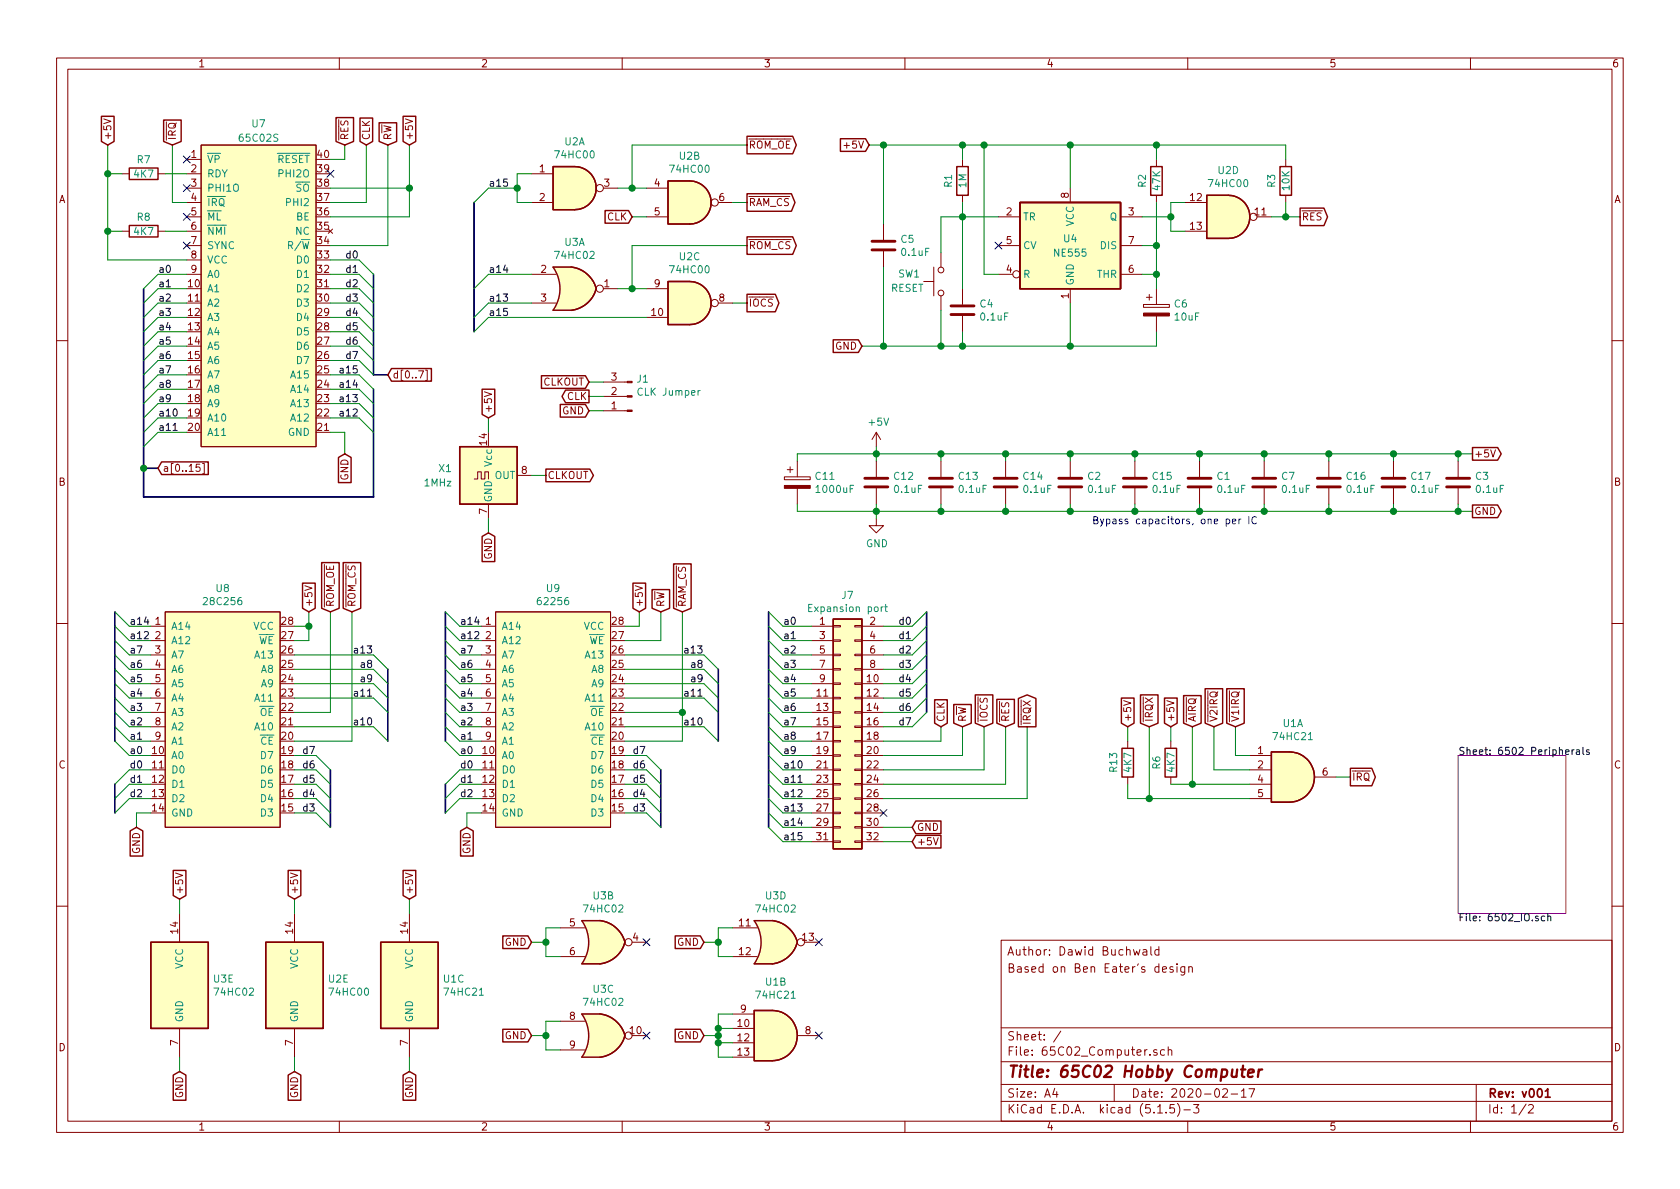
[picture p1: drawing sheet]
<svg xmlns="http://www.w3.org/2000/svg" width="297mm" height="210mm" viewBox="0 0 297 210" stroke-linecap="round" stroke-linejoin="round" font-family="sans-serif">
<defs><g id="words">
<text font-size="2.8" fill="#840000" x="178" y="190.5">Title: 65C02 Hobby Computer</text>
<g font-size="2.1" fill="#840000">
<text x="178" y="172">Based on Ben Eater's design</text>
<text x="178" y="169">Author: Dawid Buchwald</text>
<text x="178" y="184">Sheet: /</text>
<text x="178" y="186.7">File: 65C02_Computer.sch</text>
<text x="178" y="196.9">KiCad E.D.A. kicad (5.1.5)-3</text>
<text x="178" y="194.1">Size: A4</text>
<text x="200" y="194.1">Date: 2020-02-17</text>
<text x="263" y="194.1">Rev: v001</text>
<text x="263" y="196.9">Id: 1/2</text>
</g>
<g font-size="1.8" fill="#840000">
<text x="35" y="11.9">1</text>
<text x="85" y="11.9">2</text>
<text x="135" y="11.9">3</text>
<text x="185" y="11.9">4</text>
<text x="235" y="11.9">5</text>
<text x="285" y="11.9">6</text>
<text x="19.7" y="24.9" transform="rotate(-90 19.7 24.9)">+5V</text>
<text x="31.1" y="24.9" transform="rotate(-90 31.1 24.9)">IRQ</text>
<text x="33.8" y="27.9">1</text>
<text x="56.2" y="27.9">40</text>
<text x="61.6" y="24.9" transform="rotate(-90 61.6 24.9)">RES</text>
<text x="65.4" y="24.9" transform="rotate(-90 65.4 24.9)">CLK</text>
<text x="69.2" y="24.9" transform="rotate(-90 69.2 24.9)">RW</text>
<text x="73" y="24.9" transform="rotate(-90 73 24.9)">+5V</text>
<text x="132.3" y="26.3">ROM_OE</text>
<text x="149.7" y="26.3">+5V</text>
<text x="10.4" y="35.9">A</text>
<text x="33.8" y="30.5">2</text>
<text x="33.8" y="33">3</text>
<text x="33.8" y="35.6">4</text>
<text x="56.2" y="35.6">37</text>
<text x="56.2" y="33">38</text>
<text x="56.2" y="30.5">39</text>
<text x="95.4" y="30.5">1</text>
<text x="95.4" y="35.6">2</text>
<text x="106.8" y="33">3</text>
<text x="115.7" y="33">4</text>
<text x="127.2" y="35.6">6</text>
<text x="189" y="35" transform="rotate(-90 189 35)">8</text>
<text x="210.5" y="35.6">12</text>
<text x="285.4" y="35.9">A</text>
<text x="33.8" y="38.1">5</text>
<text x="33.8" y="40.6">6</text>
<text x="56.2" y="40.6">35</text>
<text x="56.2" y="38.1">36</text>
<text x="107.3" y="39">CLK</text>
<text x="115.7" y="38.1">5</text>
<text x="132.3" y="36.4">RAM_CS</text>
<text x="178" y="38.1">2</text>
<text x="199.5" y="38.1">3</text>
<text x="210.5" y="40.6">13</text>
<text x="221.9" y="38.1">11</text>
<text x="230.1" y="39">RES</text>
<text x="33.8" y="43.2">7</text>
<text x="33.8" y="45.7">8</text>
<text x="56.2" y="45.7">33</text>
<text x="56.2" y="43.2">34</text>
<text x="132.3" y="44.1">ROM_CS</text>
<text x="178" y="43.2">5</text>
<text x="199.5" y="43.2">7</text>
<text x="33.3" y="50.8">10</text>
<text x="33.3" y="53.3">11</text>
<text x="33.8" y="48.3">9</text>
<text x="56.2" y="53.3">30</text>
<text x="56.2" y="50.8">31</text>
<text x="56.2" y="48.3">32</text>
<text x="95.7" y="48.3">2</text>
<text x="95.7" y="53.3">3</text>
<text x="106.8" y="50.8">1</text>
<text x="115.7" y="50.8">9</text>
<text x="127.2" y="53.3">8</text>
<text x="178" y="48.3">4</text>
<text x="189" y="52.8" transform="rotate(-90 189 52.8)">1</text>
<text x="199.5" y="48.3">6</text>
<text x="33.3" y="55.9">12</text>
<text x="33.3" y="58.4">13</text>
<text x="56.2" y="58.4">28</text>
<text x="56.2" y="55.9">29</text>
<text x="115.2" y="55.9">10</text>
<text x="132.3" y="54.2">IOCS</text>
<text x="33.3" y="61">14</text>
<text x="33.3" y="63.5">15</text>
<text x="56.2" y="63.5">26</text>
<text x="56.2" y="61">27</text>
<text x="147.7" y="61.8">GND</text>
<text x="33.3" y="66">16</text>
<text x="33.3" y="68.6">17</text>
<text x="33.3" y="71.1">18</text>
<text x="56.2" y="71.1">23</text>
<text x="56.2" y="68.6">24</text>
<text x="56.2" y="66">25</text>
<text x="69.4" y="66.9">d[0..7]</text>
<text x="96" y="68.2">CLKOUT</text>
<text x="100.3" y="70.7">CLK</text>
<text x="108.1" y="69.8">2</text>
<text x="108.1" y="67.3">3</text>
<text x="33.3" y="73.7">19</text>
<text x="33.3" y="76.2">20</text>
<text x="56.2" y="76.2">21</text>
<text x="56.2" y="73.7">22</text>
<text x="87" y="73.1" transform="rotate(-90 87 73.1)">+5V</text>
<text x="99.4" y="73.3">GND</text>
<text x="108.1" y="72.4">1</text>
<text x="28.7" y="83.4">a[0..15]</text>
<text x="86.1" y="78.7" transform="rotate(-90 86.1 78.7)">14</text>
<text x="92.2" y="83.8">8</text>
<text x="260.6" y="80.9">+5V</text>
<text x="10.4" y="85.9">B</text>
<text x="61.6" y="85" transform="rotate(-90 61.6 85)">GND</text>
<text x="96.8" y="84.7">CLKOUT</text>
<text x="285.4" y="85.9">B</text>
<text x="86.1" y="90.9" transform="rotate(-90 86.1 90.9)">7</text>
<text x="260.6" y="91.1">GND</text>
<text x="87" y="99" transform="rotate(-90 87 99)">GND</text>
<text x="55.2" y="107.4" transform="rotate(-90 55.2 107.4)">+5V</text>
<text x="59.1" y="107.4" transform="rotate(-90 59.1 107.4)">ROM_OE</text>
<text x="62.9" y="107.4" transform="rotate(-90 62.9 107.4)">ROM_CS</text>
<text x="113.7" y="107.4" transform="rotate(-90 113.7 107.4)">+5V</text>
<text x="117.5" y="107.4" transform="rotate(-90 117.5 107.4)">RW</text>
<text x="121.3" y="107.4" transform="rotate(-90 121.3 107.4)">RAM_CS</text>
<text x="27.5" y="110.5">1</text>
<text x="27.5" y="113">2</text>
<text x="49.8" y="113">27</text>
<text x="49.8" y="110.5">28</text>
<text x="85.9" y="110.5">1</text>
<text x="85.9" y="113">2</text>
<text x="108.3" y="113">27</text>
<text x="108.3" y="110.5">28</text>
<text x="144.9" y="110.5">1</text>
<text x="144.9" y="113">3</text>
<text x="153.8" y="110.5">2</text>
<text x="153.8" y="113">4</text>
<text x="27.5" y="115.6">3</text>
<text x="27.5" y="118.1">4</text>
<text x="49.8" y="118.1">25</text>
<text x="49.8" y="115.6">26</text>
<text x="85.9" y="115.6">3</text>
<text x="85.9" y="118.1">4</text>
<text x="108.3" y="118.1">25</text>
<text x="108.3" y="115.6">26</text>
<text x="144.9" y="115.6">5</text>
<text x="144.9" y="118.1">7</text>
<text x="153.8" y="115.6">6</text>
<text x="153.8" y="118.1">8</text>
<text x="27.5" y="120.6">5</text>
<text x="27.5" y="123.2">6</text>
<text x="27.5" y="125.7">7</text>
<text x="49.8" y="125.7">22</text>
<text x="49.8" y="123.2">23</text>
<text x="49.8" y="120.6">24</text>
<text x="85.9" y="120.6">5</text>
<text x="85.9" y="123.2">6</text>
<text x="85.9" y="125.7">7</text>
<text x="108.3" y="125.7">22</text>
<text x="108.3" y="123.2">23</text>
<text x="108.3" y="120.6">24</text>
<text x="144.4" y="123.2">11</text>
<text x="144.4" y="125.7">13</text>
<text x="144.9" y="120.6">9</text>
<text x="153.3" y="120.6">10</text>
<text x="153.3" y="123.2">12</text>
<text x="153.3" y="125.7">14</text>
<text x="27.5" y="128.3">8</text>
<text x="27.5" y="130.8">9</text>
<text x="49.8" y="130.8">20</text>
<text x="49.8" y="128.3">21</text>
<text x="85.9" y="128.3">8</text>
<text x="85.9" y="130.8">9</text>
<text x="108.3" y="130.8">20</text>
<text x="108.3" y="128.3">21</text>
<text x="144.4" y="128.3">15</text>
<text x="144.4" y="130.8">17</text>
<text x="153.3" y="128.3">16</text>
<text x="153.3" y="130.8">18</text>
<text x="167" y="127.7" transform="rotate(-90 167 127.7)">CLK</text>
<text x="170.8" y="127.7" transform="rotate(-90 170.8 127.7)">RW</text>
<text x="174.6" y="127.7" transform="rotate(-90 174.6 127.7)">IOCS</text>
<text x="178.4" y="127.7" transform="rotate(-90 178.4 127.7)">RES</text>
<text x="182.2" y="128.3" transform="rotate(-90 182.2 128.3)">IRQX</text>
<text x="200" y="127.7" transform="rotate(-90 200 127.7)">+5V</text>
<text x="203.8" y="127.7" transform="rotate(-90 203.8 127.7)">IRQX</text>
<text x="207.6" y="127.7" transform="rotate(-90 207.6 127.7)">+5V</text>
<text x="211.5" y="127.7" transform="rotate(-90 211.5 127.7)">AIRQ</text>
<text x="215.3" y="127.7" transform="rotate(-90 215.3 127.7)">V2IRQ</text>
<text x="219.1" y="127.7" transform="rotate(-90 219.1 127.7)">V1IRQ</text>
<text x="10.4" y="135.9">C</text>
<text x="27" y="133.3">10</text>
<text x="27" y="135.9">11</text>
<text x="49.8" y="135.9">18</text>
<text x="49.8" y="133.3">19</text>
<text x="85.4" y="133.3">10</text>
<text x="85.4" y="135.9">11</text>
<text x="108.3" y="135.9">18</text>
<text x="108.3" y="133.3">19</text>
<text x="144.4" y="133.3">19</text>
<text x="144.4" y="135.9">21</text>
<text x="153.3" y="133.3">20</text>
<text x="153.3" y="135.9">22</text>
<text x="222.4" y="133.3">1</text>
<text x="222.4" y="135.9">2</text>
<text x="233.8" y="137.2">6</text>
<text x="285.4" y="135.9">C</text>
<text x="27" y="138.4">12</text>
<text x="27" y="141">13</text>
<text x="27" y="143.5">14</text>
<text x="49.8" y="143.5">15</text>
<text x="49.8" y="141">16</text>
<text x="49.8" y="138.4">17</text>
<text x="85.4" y="138.4">12</text>
<text x="85.4" y="141">13</text>
<text x="85.4" y="143.5">14</text>
<text x="108.3" y="143.5">15</text>
<text x="108.3" y="141">16</text>
<text x="108.3" y="138.4">17</text>
<text x="144.4" y="138.4">23</text>
<text x="144.4" y="141">25</text>
<text x="144.4" y="143.5">27</text>
<text x="153.3" y="138.4">24</text>
<text x="153.3" y="141">26</text>
<text x="153.3" y="143.5">28</text>
<text x="222.4" y="138.4">4</text>
<text x="222.4" y="141">5</text>
<text x="239" y="138">IRQ</text>
<text x="144.4" y="146">29</text>
<text x="144.4" y="148.6">31</text>
<text x="153.3" y="146">30</text>
<text x="153.3" y="148.6">32</text>
<text x="162.1" y="146.9">GND</text>
<text x="162.1" y="149.5">+5V</text>
<text x="24.8" y="151" transform="rotate(-90 24.8 151)">GND</text>
<text x="83.2" y="151" transform="rotate(-90 83.2 151)">GND</text>
<text x="32.4" y="158.2" transform="rotate(-90 32.4 158.2)">+5V</text>
<text x="52.7" y="158.2" transform="rotate(-90 52.7 158.2)">+5V</text>
<text x="73" y="158.2" transform="rotate(-90 73 158.2)">+5V</text>
<text x="31.5" y="165" transform="rotate(-90 31.5 165)">14</text>
<text x="51.8" y="165" transform="rotate(-90 51.8 165)">14</text>
<text x="72.1" y="165" transform="rotate(-90 72.1 165)">14</text>
<text x="89.3" y="167.3">GND</text>
<text x="100.7" y="163.8">5</text>
<text x="111.9" y="166.4">4</text>
<text x="119.7" y="167.3">GND</text>
<text x="130.7" y="163.8">11</text>
<text x="141.9" y="166.4">13</text>
<text x="100.7" y="168.9">6</text>
<text x="130.7" y="168.9">12</text>
<text x="131" y="179.1">9</text>
<text x="10.4" y="185.9">D</text>
<text x="31.5" y="184.9" transform="rotate(-90 31.5 184.9)">7</text>
<text x="51.8" y="184.9" transform="rotate(-90 51.8 184.9)">7</text>
<text x="72.1" y="184.9" transform="rotate(-90 72.1 184.9)">7</text>
<text x="89.3" y="183.8">GND</text>
<text x="100.7" y="180.3">8</text>
<text x="100.7" y="185.4">9</text>
<text x="111.4" y="182.9">10</text>
<text x="119.7" y="183.8">GND</text>
<text x="130.5" y="181.6">10</text>
<text x="130.5" y="184.1">12</text>
<text x="142.4" y="182.9">8</text>
<text x="285.4" y="185.9">D</text>
<text x="130.5" y="186.7">13</text>
<text x="32.4" y="194.2" transform="rotate(-90 32.4 194.2)">GND</text>
<text x="52.7" y="194.2" transform="rotate(-90 52.7 194.2)">GND</text>
<text x="73" y="194.2" transform="rotate(-90 73 194.2)">GND</text>
<text x="35" y="199.9">1</text>
<text x="85" y="199.9">2</text>
<text x="135" y="199.9">3</text>
<text x="185" y="199.9">4</text>
<text x="235" y="199.9">5</text>
<text x="285" y="199.9">6</text>
</g>
<g font-size="1.8" fill="#008484">
<text x="44.6" y="22.5">U7</text>
<text x="24.3" y="28.9">R7</text>
<text x="36.6" y="28.8">VP</text>
<text x="42.5" y="25.1">65C02S</text>
<text x="49" y="28.8">RESET</text>
<text x="98.4" y="28">74HC00</text>
<text x="99.8" y="25.7">U2A</text>
<text x="120.2" y="28.2">U2B</text>
<text x="23.8" y="31.4">4K7</text>
<text x="36.6" y="31.4">RDY</text>
<text x="36.6" y="33.9">PHI1O</text>
<text x="49.6" y="31.4">PHI2O</text>
<text x="52.3" y="33.9">SO</text>
<text x="118.7" y="30.6">74HC00</text>
<text x="168.3" y="33.1" transform="rotate(-90 168.3 33.1)">R1</text>
<text x="170.9" y="33.2" transform="rotate(-90 170.9 33.2)">1M</text>
<text x="202.6" y="33.1" transform="rotate(-90 202.6 33.1)">R2</text>
<text x="205.2" y="33.6" transform="rotate(-90 205.2 33.6)">47K</text>
<text x="213.9" y="33.1">74HC00</text>
<text x="215.4" y="30.8">U2D</text>
<text x="225.5" y="33.1" transform="rotate(-90 225.5 33.1)">R3</text>
<text x="228" y="33.6" transform="rotate(-90 228 33.6)">10K</text>
<text x="23.8" y="41.6">4K7</text>
<text x="24.3" y="39">R8</text>
<text x="36.6" y="36.4">IRQ</text>
<text x="36.6" y="39">ML</text>
<text x="36.6" y="41.5">NMI</text>
<text x="50.9" y="36.4">PHI2</text>
<text x="52.3" y="41.5">NC</text>
<text x="52.4" y="39">BE</text>
<text x="180.8" y="39">TR</text>
<text x="189.9" y="40.1" transform="rotate(-90 189.9 40.1)">VCC</text>
<text x="196.2" y="39">Q</text>
<text x="36.6" y="44.1">SYNC</text>
<text x="36.6" y="46.6">VCC</text>
<text x="51.4" y="44.1">R/W</text>
<text x="52.6" y="46.6">D0</text>
<text x="98.4" y="45.8">74HC02</text>
<text x="99.8" y="43.5">U3A</text>
<text x="120.2" y="46">U2C</text>
<text x="159.3" y="42.9">C5</text>
<text x="159.5" y="45.3">0.1uF</text>
<text x="180.8" y="44.1">CV</text>
<text x="186.5" y="45.4">NE555</text>
<text x="188.1" y="42.8">U4</text>
<text x="194.7" y="44.1">DIS</text>
<text x="36.6" y="51.7">A1</text>
<text x="36.6" y="49.1">A0</text>
<text x="52.6" y="51.7">D2</text>
<text x="52.6" y="49.1">D1</text>
<text x="118.7" y="48.3">74HC00</text>
<text x="157.5" y="51.6">RESET</text>
<text x="158.9" y="49.1">SW1</text>
<text x="180.8" y="49.1">R</text>
<text x="189.9" y="50.5" transform="rotate(-90 189.9 50.5)">GND</text>
<text x="194" y="49.1">THR</text>
<text x="36.6" y="54.2">A2</text>
<text x="36.6" y="56.8">A3</text>
<text x="36.6" y="59.3">A4</text>
<text x="52.6" y="59.3">D5</text>
<text x="52.6" y="56.8">D4</text>
<text x="52.6" y="54.2">D3</text>
<text x="173.3" y="54.4">C4</text>
<text x="173.5" y="56.7">0.1uF</text>
<text x="207.7" y="54.4">C6</text>
<text x="207.8" y="56.7">10uF</text>
<text x="36.6" y="61.8">A5</text>
<text x="36.6" y="64.4">A6</text>
<text x="52.6" y="64.4">D7</text>
<text x="52.6" y="61.8">D6</text>
<text x="36.6" y="66.9">A7</text>
<text x="36.6" y="69.5">A8</text>
<text x="51.6" y="69.5">A14</text>
<text x="51.6" y="66.9">A15</text>
<text x="112.7" y="67.7">J1</text>
<text x="113" y="70">CLK Jumper</text>
<text x="36.6" y="72">A9</text>
<text x="36.6" y="74.5">A10</text>
<text x="36.6" y="77.1">A11</text>
<text x="50.9" y="77.1">GND</text>
<text x="51.6" y="74.5">A12</text>
<text x="51.6" y="72">A13</text>
<text x="153.7" y="75.3">+5V</text>
<text x="77.6" y="83.5">X1</text>
<text x="87" y="82.4" transform="rotate(-90 87 82.4)">Vcc</text>
<text x="75.1" y="86">1MHz</text>
<text x="87" y="88.9" transform="rotate(-90 87 88.9)">GND</text>
<text x="87.5" y="84.7">OUT</text>
<text x="144.2" y="84.9">C11</text>
<text x="144.5" y="87.2">1000uF</text>
<text x="158.1" y="84.9">C12</text>
<text x="158.2" y="87.2">0.1uF</text>
<text x="169.6" y="84.9">C13</text>
<text x="169.7" y="87.2">0.1uF</text>
<text x="181" y="84.9">C14</text>
<text x="181.1" y="87.2">0.1uF</text>
<text x="192.4" y="84.9">C2</text>
<text x="192.5" y="87.2">0.1uF</text>
<text x="203.9" y="84.9">C15</text>
<text x="204" y="87.2">0.1uF</text>
<text x="215.2" y="84.9">C1</text>
<text x="215.4" y="87.2">0.1uF</text>
<text x="226.6" y="84.9">C7</text>
<text x="226.8" y="87.2">0.1uF</text>
<text x="238.2" y="84.9">C16</text>
<text x="238.3" y="87.2">0.1uF</text>
<text x="249.6" y="84.9">C17</text>
<text x="249.7" y="87.2">0.1uF</text>
<text x="260.9" y="84.9">C3</text>
<text x="261.1" y="87.2">0.1uF</text>
<text x="153.1" y="96.8">GND</text>
<text x="36.3" y="107">28C256</text>
<text x="38.3" y="104.7">U8</text>
<text x="95.3" y="107">62256</text>
<text x="96.7" y="104.7">U9</text>
<text x="148.9" y="105.9">J7</text>
<text x="30.2" y="111.4">A14</text>
<text x="30.2" y="113.9">A12</text>
<text x="44.8" y="111.4">VCC</text>
<text x="45.7" y="113.9">WE</text>
<text x="88.6" y="111.4">A14</text>
<text x="88.6" y="113.9">A12</text>
<text x="103.2" y="111.4">VCC</text>
<text x="104.1" y="113.9">WE</text>
<text x="143.4" y="108.2">Expansion port</text>
<text x="30.2" y="116.5">A7</text>
<text x="30.2" y="119">A6</text>
<text x="45.3" y="116.5">A13</text>
<text x="46.3" y="119">A8</text>
<text x="88.6" y="116.5">A7</text>
<text x="88.6" y="119">A6</text>
<text x="103.7" y="116.5">A13</text>
<text x="104.7" y="119">A8</text>
<text x="30.2" y="121.5">A5</text>
<text x="30.2" y="124.1">A4</text>
<text x="45.3" y="124.1">A11</text>
<text x="46.3" y="121.5">A9</text>
<text x="88.6" y="121.5">A5</text>
<text x="88.6" y="124.1">A4</text>
<text x="103.7" y="124.1">A11</text>
<text x="104.7" y="121.5">A9</text>
<text x="30.2" y="126.6">A3</text>
<text x="30.2" y="129.2">A2</text>
<text x="30.2" y="131.7">A1</text>
<text x="45.3" y="129.2">A10</text>
<text x="45.9" y="126.6">OE</text>
<text x="46.1" y="131.7">CE</text>
<text x="88.6" y="126.6">A3</text>
<text x="88.6" y="129.2">A2</text>
<text x="88.6" y="131.7">A1</text>
<text x="103.7" y="129.2">A10</text>
<text x="104.4" y="126.6">OE</text>
<text x="104.5" y="131.7">CE</text>
<text x="225.4" y="130.9">74HC21</text>
<text x="226.8" y="128.6">U1A</text>
<text x="30.2" y="134.2">A0</text>
<text x="30.2" y="136.8">D0</text>
<text x="46.3" y="136.8">D6</text>
<text x="46.3" y="134.2">D7</text>
<text x="88.6" y="134.2">A0</text>
<text x="88.6" y="136.8">D0</text>
<text x="104.7" y="136.8">D6</text>
<text x="104.7" y="134.2">D7</text>
<text x="197.5" y="136.5" transform="rotate(-90 197.5 136.5)">R13</text>
<text x="200.1" y="136.5" transform="rotate(-90 200.1 136.5)">4K7</text>
<text x="205.2" y="136" transform="rotate(-90 205.2 136)">R6</text>
<text x="207.7" y="136.5" transform="rotate(-90 207.7 136.5)">4K7</text>
<text x="30.2" y="139.3">D1</text>
<text x="30.2" y="141.9">D2</text>
<text x="46.3" y="141.9">D4</text>
<text x="46.3" y="139.3">D5</text>
<text x="88.6" y="139.3">D1</text>
<text x="88.6" y="141.9">D2</text>
<text x="104.7" y="141.9">D4</text>
<text x="104.7" y="139.3">D5</text>
<text x="30.2" y="144.4">GND</text>
<text x="46.3" y="144.4">D3</text>
<text x="88.6" y="144.4">GND</text>
<text x="104.7" y="144.4">D3</text>
<text x="103.5" y="161.4">74HC02</text>
<text x="104.9" y="159">U3B</text>
<text x="133.9" y="161.4">74HC02</text>
<text x="135.4" y="159">U3D</text>
<text x="32.4" y="171.4" transform="rotate(-90 32.4 171.4)">VCC</text>
<text x="37.8" y="173.8">U3E</text>
<text x="52.7" y="171.4" transform="rotate(-90 52.7 171.4)">VCC</text>
<text x="58.1" y="173.8">U2E</text>
<text x="73" y="171.4" transform="rotate(-90 73 171.4)">VCC</text>
<text x="78.5" y="173.8">U1C</text>
<text x="38.2" y="176.1">74HC02</text>
<text x="58.5" y="176.1">74HC00</text>
<text x="78.8" y="176.1">74HC21</text>
<text x="103.5" y="177.9">74HC02</text>
<text x="104.9" y="175.6">U3C</text>
<text x="133.9" y="176.6">74HC21</text>
<text x="135.4" y="174.3">U1B</text>
<text x="32.4" y="180.8" transform="rotate(-90 32.4 180.8)">GND</text>
<text x="52.7" y="180.8" transform="rotate(-90 52.7 180.8)">GND</text>
<text x="73" y="180.8" transform="rotate(-90 73 180.8)">GND</text>
</g>
<g font-size="1.8">
<text x="86.4" y="33">a15</text>
<text x="61.4" y="45.7">d0</text>
<text x="27.9" y="53.3">a2</text>
<text x="27.9" y="50.8">a1</text>
<text x="27.9" y="48.3">a0</text>
<text x="61.4" y="48.3">d1</text>
<text x="61.4" y="50.8">d2</text>
<text x="61.4" y="53.3">d3</text>
<text x="86.4" y="53.3">a13</text>
<text x="86.4" y="48.3">a14</text>
<text x="27.9" y="58.4">a4</text>
<text x="27.9" y="55.9">a3</text>
<text x="61.4" y="55.9">d4</text>
<text x="61.4" y="58.4">d5</text>
<text x="86.4" y="55.9">a15</text>
<text x="27.9" y="63.5">a6</text>
<text x="27.9" y="61">a5</text>
<text x="61.4" y="61">d6</text>
<text x="61.4" y="63.5">d7</text>
<text x="27.9" y="71.1">a9</text>
<text x="27.9" y="68.6">a8</text>
<text x="27.9" y="66">a7</text>
<text x="60.6" y="66">a15</text>
<text x="60.6" y="68.6">a14</text>
<text x="60.6" y="71.1">a13</text>
<text x="27.9" y="76.2">a11</text>
<text x="27.9" y="73.7">a10</text>
<text x="60.6" y="73.7">a12</text>
<text x="22.9" y="113">a12</text>
<text x="22.9" y="110.5">a14</text>
<text x="81.3" y="110.5">a14</text>
<text x="81.3" y="113">a12</text>
<text x="138.4" y="110.5">a0</text>
<text x="138.4" y="113">a1</text>
<text x="159.2" y="110.5">d0</text>
<text x="159.2" y="113">d1</text>
<text x="22.9" y="115.6">a7</text>
<text x="22.9" y="118.1">a6</text>
<text x="63.1" y="115.6">a13</text>
<text x="64.1" y="118.1">a8</text>
<text x="81.3" y="115.6">a7</text>
<text x="81.3" y="118.1">a6</text>
<text x="121.5" y="115.6">a13</text>
<text x="122.5" y="118.1">a8</text>
<text x="138.4" y="115.6">a2</text>
<text x="138.4" y="118.1">a3</text>
<text x="159.2" y="118.1">d3</text>
<text x="159.2" y="115.6">d2</text>
<text x="22.9" y="120.6">a5</text>
<text x="22.9" y="123.2">a4</text>
<text x="22.9" y="125.7">a3</text>
<text x="63.1" y="123.2">a11</text>
<text x="64.1" y="120.6">a9</text>
<text x="81.3" y="120.6">a5</text>
<text x="81.3" y="123.2">a4</text>
<text x="81.3" y="125.7">a3</text>
<text x="121.5" y="123.2">a11</text>
<text x="122.5" y="120.6">a9</text>
<text x="138.4" y="120.6">a4</text>
<text x="138.4" y="123.2">a5</text>
<text x="138.4" y="125.7">a6</text>
<text x="159.2" y="125.7">d6</text>
<text x="159.2" y="123.2">d5</text>
<text x="159.2" y="120.6">d4</text>
<text x="22.9" y="128.3">a2</text>
<text x="22.9" y="130.8">a1</text>
<text x="63.1" y="128.3">a10</text>
<text x="81.3" y="128.3">a2</text>
<text x="81.3" y="130.8">a1</text>
<text x="121.5" y="128.3">a10</text>
<text x="138.4" y="128.3">a7</text>
<text x="138.4" y="130.8">a8</text>
<text x="159.2" y="128.3">d7</text>
<text x="22.9" y="135.9">d0</text>
<text x="22.9" y="133.3">a0</text>
<text x="53.8" y="135.9">d6</text>
<text x="53.8" y="133.3">d7</text>
<text x="81.3" y="133.3">a0</text>
<text x="81.3" y="135.9">d0</text>
<text x="112.2" y="133.3">d7</text>
<text x="112.2" y="135.9">d6</text>
<text x="138.4" y="133.3">a9</text>
<text x="138.4" y="135.9">a10</text>
<text x="257.8" y="133.5">Sheet: 6502 Peripherals</text>
<text x="22.9" y="141">d2</text>
<text x="22.9" y="138.4">d1</text>
<text x="53.8" y="143.5">d3</text>
<text x="53.8" y="141">d4</text>
<text x="53.8" y="138.4">d5</text>
<text x="81.3" y="138.4">d1</text>
<text x="81.3" y="141">d2</text>
<text x="112.2" y="143.5">d3</text>
<text x="112.2" y="141">d4</text>
<text x="112.2" y="138.4">d5</text>
<text x="138.4" y="143.5">a13</text>
<text x="138.4" y="141">a12</text>
<text x="138.4" y="138.4">a11</text>
<text x="138.4" y="148.6">a15</text>
<text x="138.4" y="146">a14</text>
<text x="257.8" y="162.9">File: 6502_IO.sch</text>
</g>
<text font-size="1.8" fill="#0000c2" x="193" y="92.7">Bypass capacitors, one per IC</text>
</g></defs>
<g fill="none" stroke="#840000" stroke-width=".18">
<path d="M10 10.3h277v189.9h-277zM12 12.2h273v186.1h-273zM60 10.3v1.9M110 10.3v1.9M160 10.3v1.9M210 10.3v1.9M260 10.3v1.9M18.3 21l1.3 .5-1.3 .4M21.6 30.7h1.3M27.9 30.7h1.3M33 30.7h2.6M33 28.2h2.6"/>
<path d="M33 33.3h2.6M33 35.8h2.6M33 38.3h2.6M35.6 25.6h20.3v53.4h-20.3zM71.7 21l1.2 .5-1.2 .4M94 30.7h3.8M94 35.8h3.8M106.7 33.3h2.5M114.3 33.3h3.8M114.3 38.3h3.8M127 35.8h2.5M156.2 39.6v2.8"/>
<path d="M170.2 28.2v1.3M170.2 34.5v1.3M176.5 38.3h3.8M189.2 33.3v2.5M198.1 38.3h3.8M204.5 28.2v1.3M204.5 34.5v1.3M209.5 35.8h3.9M222.2 38.3h2.6M227.3 28.2v1.3M227.3 34.5v1.3M21.6 40.9h1.3"/>
<path d="M27.9 40.9h1.3M33 40.9h2.6M33 43.4h2.6M33 46h2.6M33 48.5h2.6M58 40.5l.8 .8M58.8 40.5l-.8 .8M94 48.5h4.3M94 53.6h4.3M106.7 51h2.5M114.3 51h3.8M114.3 56.1h3.8"/>
<path d="M127 53.6h2.5M156.2 44.4v2.8M163.3 49.8h1.8M165.1 47.2v5.1M166.4 44.7v2.5M166.4 52.3v2.6M170.2 51v2.8M170.2 55.9v2.8M176.5 43.4h3.8M176.5 48.5h2.6M189.2 51v2.6M198.1 43.4h3.8"/>
<path d="M198.1 48.5h3.8M202.2 53.8h4.6v.6h-4.6zM202.7 52.6h1M203.2 52.1v1M204.5 51v2.8M204.5 55.9v2.8M209.5 40.9h3.9M10 60.2h2M74 65.6h.9l-.6 1.2M75.2 65.5h.3v1.8h-.3M85.6 69.3l1.3 .4-1.3 .4M106.7 67.6h4.2"/>
<path d="M106.7 70.1h4.2M106.7 72.6h4.2M154.9 76.4v2.6M154.9 76.4l-.7 1.3M154.9 76.4l.8 1.3M263.6 79.5l.4 1.3 .4-1.3M285 60.2h2M35.3 82.1h-.6l-.1 .6 .2-.1 .5 .1v.5l-.1 .2-.6-.2M35.8 82h.3v1.8h-.3M83.8 84.7h.7v-1.3h.6v1.3h.6v-1.3h.7v1.3M86.4 89.1v2.6M91.4 84.1h2.6"/>
<path d="M138.7 84.3h4.6v.5h-4.6zM139.2 83.1h1M139.7 82.5v1.1M141 81.5v2.8M141 86.4v2.7M154.9 91.7v1.3h1.3l-1.3 1.2-1.2-1.2h1.2M154.9 81.5v2.8M154.9 86.4v2.7M166.4 81.5v2.8M166.4 86.4v2.7M177.8 81.5v2.8M177.8 86.4v2.7"/>
<path d="M189.2 81.5v2.8M189.2 86.4v2.7M200.7 81.5v2.8M200.7 86.4v2.7M212.1 81.5v2.8M212.1 86.4v2.7M223.5 81.5v2.8M223.5 86.4v2.7M234.9 81.5v2.8M234.9 86.4v2.7M246.4 81.5v2.8M246.4 86.4v2.7"/>
<path d="M257.8 81.5v2.8M257.8 86.4v2.7M10 110.3h2M26.7 110.7h2.5M26.7 113.3h2.5M26.7 115.8h2.5M26.7 118.4h2.5M29.2 108.2h20.3v38.1h-20.3zM53.9 103.6l1.3 .4-1.3 .4M85.1 110.7h2.5M85.1 113.3h2.5M85.1 115.8h2.5"/>
<path d="M85.1 118.4h2.5M87.6 108.2h20.3v38.1h-20.3zM112.3 103.6l1.3 .4-1.3 .4M143.5 110.7h3.8M143.5 113.3h3.8M143.5 115.8h3.8M143.5 118.4h3.8M147.3 118.2h1.3v.3h-1.3zM147.3 115.7h1.3v.2h-1.3zM147.3 113.2h1.3v.2h-1.3zM147.3 110.6h1.3v.3h-1.3zM151.1 118.2h1.3v.3h-1.3z"/>
<path d="M151.1 115.7h1.3v.2h-1.3zM151.1 113.2h1.3v.2h-1.3zM151.1 110.6h1.3v.3h-1.3zM152.4 110.7h3.8M152.4 113.3h3.8M152.4 115.8h3.8M152.4 118.4h3.8M285 110.3h2M26.7 120.9h2.5M26.7 123.4h2.5M26.7 126h2.5M26.7 128.5h2.5"/>
<path d="M26.7 131.1h2.5M85.1 120.9h2.5M85.1 123.4h2.5M85.1 126h2.5M85.1 128.5h2.5M85.1 131.1h2.5M143.5 120.9h3.8M143.5 123.4h3.8M143.5 126h3.8M143.5 128.5h3.8M143.5 131.1h3.8M143.5 133.6h3.8"/>
<path d="M143.5 136.1h3.8M143.5 138.7h3.8M147.3 133.5h1.3v.2h-1.3zM147.3 136h1.3v.3h-1.3zM147.3 138.6h1.3v.2h-1.3zM147.3 130.9h1.3v.3h-1.3zM147.3 125.9h1.3v.2h-1.3zM147.3 123.3h1.3v.3h-1.3zM147.3 120.8h1.3v.2h-1.3zM147.3 128.4h1.3v.2h-1.3zM151.1 133.5h1.3v.2h-1.3zM151.1 136h1.3v.3h-1.3z"/>
<path d="M151.1 138.6h1.3v.2h-1.3zM151.1 130.9h1.3v.3h-1.3zM151.1 125.9h1.3v.2h-1.3zM151.1 123.3h1.3v.3h-1.3zM151.1 120.8h1.3v.2h-1.3zM151.1 128.4h1.3v.2h-1.3zM152.4 120.9h3.8M152.4 123.4h3.8M152.4 126h3.8M152.4 128.5h3.8M152.4 131.1h3.8M152.4 133.6h3.8"/>
<path d="M152.4 136.1h3.8M152.4 138.7h3.8M198.7 123.9l1.2 .4-1.2 .4M199.4 131.1v1.2M199.4 137.4v1.3M206.3 123.9l1.3 .4-1.3 .4M207 131.1v1.2M207 137.4v1.3M221 133.6h3.8M221 136.1h3.8M221 138.7h3.8M232.4 137.4h3.8"/>
<path d="M31 154.4l1.3 .4-1.3 .4M51.4 154.4l1.2 .4-1.2 .4M71.7 154.4l1.2 .4-1.2 .4M143.5 141.2h3.8M143.5 143.8h3.8M143.5 146.3h3.8M143.5 148.8h3.8M147.3 141.1h1.3v.2h-1.3zM147.3 143.6h1.3v.3h-1.3zM147.3 146.2h1.3v.2h-1.3zM147.3 148.7h1.3v.3h-1.3zM151.1 141.1h1.3v.2h-1.3z"/>
<path d="M151.1 143.6h1.3v.3h-1.3zM151.1 146.2h1.3v.2h-1.3zM151.1 148.7h1.3v.3h-1.3zM152.4 141.2h3.8M152.4 143.8h3.8M152.4 146.3h3.8M152.4 148.8h3.8M165 148.1l.5 1.3 .4-1.3M221 141.2h3.8M10 160.2h2M31.7 161.5v5.1M52.1 161.5v5.1"/>
<path d="M72.4 161.5v5.1M99.1 164.1h4.3M99.1 169.2h4.3M111.8 166.6h2.5M129.5 164.1h4.4M129.5 169.2h4.4M129.5 179.3h3.8M142.2 166.6h2.6M177 166.3h108v32h-108zM200.4 167.9l.3 1 .3-.7 .3 .7 .2-1M202.1 168h.6l.1 .9M202.8 168.3h-.5l-.2 .2v.3l.2 .1 .5-.1"/>
<path d="M203.5 167.4v1.3l.2 .2M204.9 168l-.4-.1-.3 .3 .1 .6h.6M204.9 167.4v1.5M205.5 171.4l.7-.1v-.3l-.4-.1-.3 .2 .1 .8h.6M207.4 171l-.4-.1-.2 .2 .1 .3 .5 .1v.4h-.6M208.1 170.4v.2M208.1 170.9v1M209.5 170.9v1.3l-.3 .2h-.4M209.5 171l-.5-.1-.2 .3v.6l.2 .1h.5M210.2 171.1l.2-.2 .3 .1 .1 .9M210.2 170.9v1M285 160.2h2"/>
<path d="M31.7 181.9v5M52.1 181.9v5M60 198.3v1.9M72.4 181.9v5M99.1 180.6h4.3M99.1 185.7h4.3M110 198.3v1.9M111.8 183.1h2.5M129.5 181.9h3.8M129.5 184.4h3.8M129.5 186.9h3.8M141 183.1h3.8"/>
<path d="M160 198.3v1.9M177 194.8h108M177 191.8h108M177 187.8h108M177 181.8h108M186.5 192.5l-.4 1h1M186.8 193v1M187.6 182.3l-1.3 2M197 191.8v3M204.5 185.7a.37 .37 0 0 0-.5 .1v.2l.5 .2 .1 .1-.2 .3-.4-.1M204.7 196.8h.8M205.9 185.7l-.4-.1-.3 .3 .1 .6 .2 .1 .4-.1"/>
<path d="M206.2 196.7v.1M206.6 185.7a.37 .37 0 0 1 .6 .1v.8M206.6 185.1v1.5M207.6 195.3h-.7l-.1 .7 .2-.1 .5 .1 .2 .2-.1 .5-.2 .1-.6-.1M208.2 195.1a1.71 1.71 0 0 1 0 2.3M209.3 196.3h1.2M210 198.3v1.9M211 195.3h1l-.5 .6 .4 .1v.7l-.2 .1-.7-.1M216.2 192.7l.2-.2h.4l.2 .5-.9 1h.9M217.7 193.5h1.1M219.5 193l.4-.5v1.5M219.5 194h.8"/>
<path d="M220.8 192.5h1l-.6 1.5M260 198.3v1.9M261 191.8v6.5M269.8 195.2l-1.2 2M270.3 195.5l.2-.2h.3l.3 .5-.9 1h.9"/>
<circle cx="106" cy="33.3" r=".63"/>
<circle cx="126.4" cy="35.8" r=".63"/>
<circle cx="221.6" cy="38.3" r=".63"/>
<circle cx="106" cy="51" r=".63"/>
<circle cx="126.4" cy="53.6" r=".63"/>
<circle cx="166.4" cy="47.7" r=".51"/>
<circle cx="166.4" cy="51.8" r=".51"/>
<circle cx="179.7" cy="48.5" r=".63"/>
<circle cx="111.1" cy="166.6" r=".63"/>
<circle cx="141.6" cy="166.6" r=".63"/>
<circle cx="111.1" cy="183.1" r=".63"/>
</g>
<path d="M273.2 193l.5-.5v1.5M273.2 194h.9" fill="none" stroke="#840000" stroke-width=".3"/>
<path d="M217.9 189.1l-.1 1.2a.59 .59 0 0 0 .8 0M218.7 189.1l-.1 1.3M219.4 189.1h.8M219.8 188.4l-.2 1.8 .1 .1 .3 .1M220.7 189.8l1-.2-.1-.4-.5-.1-.4 .3v.9l.2 .1 .6-.1M222.6 189.1l-.2 1.3M223.2 189.1a.55 .55 0 0 0-.7 .4" fill="none" stroke="#840000" stroke-width=".41"/>
<path d="M257.8 133.6h19.1v27.9h-19.1z" fill="none" stroke="#840084" stroke-width=".18"/>
<path d="M30.6 76.1h.7M141.1 138.3h.7M276.8 133l.6-.1-.1-.3h-.3l-.2 .2 .1 .6h.4M278 132.6v.8M278.3 132.6l-.3 .2M278.7 132.6h.5l.1 .8M279.3 132.9h-.4l-.2 .2v.3h.6M279.9 132.2v1l.2 .2M281 132.6h-.3l-.2 .2v.1l.5 .2v.3h-.5M273.1 162h-.4l-.2 .2 .1 .6h.5M273.7 162.1l.1-.1h.3l.1 .8M273.7 161.6v1.2" fill="none" stroke="#000" stroke-width=".18"/>
<g fill="none" stroke="#840000" stroke-width=".51">
<path d="M154.2 44.2h4M154.2 42.7h4M168.1 55.6h4.1M168.1 54.1h4.1M152.9 86.1h4.1M152.9 84.6h4.1M164.3 86.1h4.1M164.3 84.6h4.1M175.8 86.1h4M175.8 84.6h4M187.2 86.1h4.1M187.2 84.6h4.1"/>
<path d="M198.6 86.1h4.1M198.6 84.6h4.1M210.1 86.1h4M210.1 84.6h4M221.5 86.1h4.1M221.5 84.6h4.1M232.9 86.1h4.1M232.9 84.6h4.1M244.3 86.1h4.1M244.3 84.6h4.1M255.8 86.1h4M255.8 84.6h4"/>
</g>
<g fill="none" stroke="#840000" stroke-width=".25">
<path d="M17.9 20.6h2.3v4.4l-1.2 .6-1.1-.6zM22.9 39.9h5v2h-5zM22.9 29.7h5v2h-5zM28.9 21.2h3.1v3.8l-1.5 .6-1.6-.6zM59.4 20.8h3.1v4.2l-1.5 .6-1.6-.6zM63.7 20.9h2.2v4.1l-1.1 .6-1.1-.6zM67 21.7h3.1v3.3l-1.5 .6-1.6-.6zM71.3 20.6h2.2v4.4l-1.1 .6-1.1-.6zM97.8 29.5h3.8a3.8 3.8 0 0 1 3.8 3.8 3.8 3.8 0 0 1-3.8 3.8h-3.8zM107 37.2h4.1l.7 1.1-.7 1.2h-4.1zM118.1 32h3.8a3.8 3.8 0 0 1 3.8 3.8 3.8 3.8 0 0 1-3.8 3.8h-3.8zM132.1 34.3h7.8l.7 1.5-.7 1.6h-7.8z"/>
<path d="M132.1 24.1h8.1l.6 1.5-.6 1.6h-8.1zM148.6 24.5h4.4l.7 1.1-.7 1.2h-4.4zM169.2 29.5h2v5h-2zM180.3 35.8h17.8v15.2h-17.8zM203.5 29.5h2v5h-2zM213.4 34.5h3.8a3.8 3.8 0 0 1 3.8 3.8 3.8 3.8 0 0 1-3.8 3.9h-3.8zM226.3 29.5h2v5h-2zM229.9 36.8h4.2l.6 1.5-.6 1.6h-4.2zM97.8 54.9h3.2M97.8 47.2h3.2M97.8 47.3a6.6 6.6 0 0 1 0 7.5M101 47.2a5.2 5.2 0 0 1 4.4 3.8"/>
<path d="M105.4 51.1a5.2 5.2 0 0 1-4.4 3.8M118.1 49.8h3.8a3.8 3.8 0 0 1 3.8 3.8 3.8 3.8 0 0 1-3.8 3.8h-3.8zM132.1 41.9h8.1l.6 1.5-.6 1.6h-8.1zM132.1 52h5l.6 1.6-.6 1.5h-5zM69.2 65.2h7.1v2.2h-7.1l-.6-1.1zM81.3 79h10.1v10.1h-10.1zM85.2 68.8h2.3v4.5l-1.1 .6-1.2-.6zM95.7 66.4h7.8l.6 1.2-.6 1.1h-7.8zM99.1 71.5h4.4l.6 1.1-.6 1.2h-4.4zM100 69h4.1v2.2h-4.1l-.6-1.1zM147.3 60.1h4.5l.6 1.1-.6 1.1h-4.5zM260.3 79.1h4.5l.6 1.2-.6 1.1h-4.5z"/>
<path d="M28.6 81.7h8.2v2.2h-8.2l-.7-1.1zM56.9 99.5h3.1v8.1l-1.6 .6-1.5-.6zM59.8 80.9l1.2-.6 1.1 .6v4.4h-2.3zM60.7 99.5h3.1v8.1l-1.6 .6-1.5-.6zM85.2 94.9l1.2-.7 1.1 .7v4.4h-2.3zM96.5 83h7.8l.6 1.1-.6 1.1h-7.8zM119.1 99.7h3.1v7.9l-1.6 .6-1.5-.6zM260.3 89.3h4.5l.6 1.1-.6 1.1h-4.5zM53.5 103.1h2.2v4.5l-1.1 .6-1.1-.6zM111.9 103.1h2.2v4.5l-1.1 .6-1.1-.6zM115.3 104.3h3.1v3.3l-1.6 .6-1.5-.6zM147.3 109.5h5.1v40.6h-5.1z"/>
<path d="M165.3 123.7h2.2v4.2l-1.1 .6-1.1-.6zM168.6 124.6h3.1v3.3l-1.5 .6-1.6-.6zM172.4 122.9h3.1v5l-1.5 .6-1.6-.6zM176.3 123.7h3v4.2l-1.5 .6-1.5-.6zM180.1 123.5l1.5-.6 1.6 .6v5h-3.1zM198.3 123.4h2.2v4.5l-1.1 .6-1.1-.6zM198.4 132.3h2v5.1h-2zM201.7 122.9h3v5l-1.5 .6-1.5-.6zM205.9 123.4h2.2v4.5l-1.1 .6-1.1-.6zM206 132.3h2v5.1h-2zM209.3 123h3.1v4.9l-1.6 .6-1.5-.6zM213.1 121.8h3.1v6.1l-1.6 .6-1.5-.6z"/>
<path d="M216.9 121.8h3.1v6.1l-1.6 .6-1.5-.6zM224.8 133h3.2a4.4 4.4 0 0 1 4.4 4.4 4.4 4.4 0 0 1-4.4 4.5h-3.2zM238.8 135.9h3.7l.7 1.5-.7 1.6h-3.7zM23 146.9l1.1-.6 1.1 .6v4.5h-2.2zM30.6 153.9h2.3v4.5l-1.2 .6-1.1-.6zM51 153.9h2.2v4.5l-1.1 .6-1.1-.6zM71.3 153.9h2.2v4.5l-1.1 .6-1.1-.6zM81.4 146.9l1.1-.6 1.2 .6v4.5h-2.3zM161.9 145.2h4.5v2.2h-4.5l-.6-1.1zM161.9 147.7h4.5v2.3h-4.5l-.6-1.2zM26.7 166.6h10.1v15.3h-10.1zM47 166.6h10.1v15.3h-10.1z"/>
<path d="M67.3 166.6h10.2v15.3h-10.2zM88.9 165.5h4.4l.7 1.1-.7 1.1h-4.4zM102.9 162.8h3.1a5.2 5.2 0 0 1 4.5 3.8M102.9 179.3h3.1M102.9 179.3a6.6 6.6 0 0 1 0 7.6M102.9 162.8a6.6 6.6 0 0 1 0 7.6M106 179.3a5.2 5.2 0 0 1 4.5 3.8M110.5 166.6a5.2 5.2 0 0 1-4.5 3.9l-3.1-.1M119.4 165.5h4.4l.7 1.1-.7 1.1h-4.4zM133.3 162.8h3.2a5.2 5.2 0 0 1 4.5 3.8M133.3 178.7h3.2a4.4 4.4 0 0 1 4.5 4.4 4.4 4.4 0 0 1-4.5 4.5h-3.2zM133.4 162.8a6.6 6.6 0 0 1 0 7.6"/>
<path d="M141 166.6a5.2 5.2 0 0 1-4.5 3.9l-3.2-.1M30.6 190.1l1.1-.6 1.2 .6v4.5h-2.3zM51 190.1l1.1-.6 1.1 .6v4.5h-2.2zM71.3 190.1l1.1-.6 1.1 .6v4.5h-2.2zM88.9 182h4.4l.7 1.1-.7 1.1h-4.4zM102.9 186.9h3.1M110.5 183.2a5.2 5.2 0 0 1-4.5 3.8M119.4 182h4.4l.7 1.1-.7 1.1h-4.4z"/>
</g>
<g fill="#ffffc2" stroke="#ffffc2" stroke-width=".18">
<path d="M35.6 25.6h20.3v53.4h-20.3z"/>
<path d="M29.2 108.2h20.3v38.1h-20.3z"/>
<path d="M67.3 166.6h10.2v15.3h-10.2z"/>
<path d="M106 179.3a5.2 5.2 0 0 1 4.5 3.8l-5 1.3z"/>
<path d="M105.5 181.8l5 1.4a5.2 5.2 0 0 1-4.5 3.8z"/>
<path d="M102.9 186.9h3.1z"/>
<path d="M102.9 179.3h3.1z"/>
<path d="M102.9 179.3h3.1v7.6h-3.1a6.7 6.7 0 0 0 0-7.6z"/>
<path d="M87.6 108.2h20.3v38.1h-20.3z"/>
<path d="M106 162.8a5.2 5.2 0 0 1 4.5 3.8l-5 1.3z"/>
<path d="M105.5 165.3l5 1.3a5.2 5.2 0 0 1-4.5 3.9z"/>
<path d="M102.9 170.4h3.1z"/>
<path d="M102.9 162.8h3.1z"/>
<path d="M102.9 162.8h3.1v7.6h-3.1a6.7 6.7 0 0 0 0-7.6z"/>
<path d="M136.5 162.8a5.2 5.2 0 0 1 4.5 3.8l-5 1.3z"/>
<path d="M136 165.3l5 1.3a5.2 5.2 0 0 1-4.5 3.9z"/>
<path d="M133.3 170.4h3.2z"/>
<path d="M133.3 162.8h3.2z"/>
<path d="M133.3 162.8h3.2v7.6h-3.2a6.7 6.7 0 0 0 0-7.6z"/>
<path d="M180.3 35.8h17.8v15.2h-17.8z"/>
<path d="M136.5 178.7a4.4 4.4 0 0 1 4.5 4.4 4.4 4.4 0 0 1-4.5 4.5z"/>
<path d="M133.3 178.7h3.2v8.9h-3.2z"/>
<path d="M217.2 34.5a3.8 3.8 0 0 1 3.8 3.8 3.8 3.8 0 0 1-3.8 3.9z"/>
<path d="M213.4 34.5h3.8v7.7h-3.8z"/>
<path d="M228 133a4.4 4.4 0 0 1 4.4 4.4 4.4 4.4 0 0 1-4.4 4.5z"/>
<path d="M224.8 133h3.2v8.9h-3.2z"/>
<path d="M147.3 109.5h5.1v40.6h-5.1z"/>
<path d="M47 166.6h10.1v15.3h-10.1z"/>
<path d="M26.7 166.6h10.1v15.3h-10.1z"/>
<path d="M101 47.2a5.2 5.2 0 0 1 4.4 3.8l-5 1.4z"/>
<path d="M100.4 49.7l5 1.4a5.2 5.2 0 0 1-4.4 3.8z"/>
<path d="M97.8 54.9h3.2z"/>
<path d="M97.8 47.2h3.2z"/>
<path d="M97.8 47.2h3.2v7.7h-3.2a6.7 6.7 0 0 0 0-7.7z"/>
<path d="M121.9 49.8a3.8 3.8 0 0 1 3.8 3.8 3.8 3.8 0 0 1-3.8 3.8z"/>
<path d="M118.1 49.8h3.8v7.6h-3.8z"/>
<path d="M121.9 32a3.8 3.8 0 0 1 3.8 3.8 3.8 3.8 0 0 1-3.8 3.8z"/>
<path d="M118.1 32h3.8v7.6h-3.8z"/>
<path d="M101.6 29.5a3.8 3.8 0 0 1 3.8 3.8 3.8 3.8 0 0 1-3.8 3.8z"/>
<path d="M97.8 29.5h3.8v7.6h-3.8z"/>
<path d="M81.3 79h10.1v10.1h-10.1z"/>
</g>
<g fill="#840000" stroke="#840000" stroke-width=".18">
<path d="M202.2 55.4h4.6v.5h-4.6z"/>
<path d="M110.9 67.4h.9v.3h-.9z"/>
<path d="M110.9 70h.9v.2h-.9z"/>
<path d="M110.9 72.5h.9v.3h-.9z"/>
<path d="M138.7 85.8h4.6v.6h-4.6z"/>
</g>
<path d="M123.8 69.1l-.4 .2M156.2 107.3l-.4 .2M156.4 107.3h.5M156.6 106.9v1.1l.3 .1" fill="none" stroke="#008484" stroke-width=".18"/>
<g fill="none" stroke="#000084" stroke-width=".3">
<path d="M83.8 35.8v22.9M25.4 51v36.9h40.6v-19.1M66 48.5v17.8h2.6M25.4 82.8h2.5M20.3 108.2v22.9M68.6 118.4v12.7M78.7 108.2v22.9M127 118.4v12.7M135.9 108.2v38.1M163.8 108.2v17.8M20.3 138.7v5.1M58.4 136.1v10.2"/>
<path d="M78.7 138.7v5.1M116.8 136.1v10.2"/>
</g>
<g fill="none" stroke="#008400" stroke-width=".18">
<path d="M19 30.7h2.6M19 25.6v20.4h14M29.2 30.7h3.8M30.5 25.6v10.2h2.5M58.4 33.3h14M61 25.6v2.6h-2.6M64.8 25.6v10.2h-6.4M68.6 25.6v17.8h-10.2M72.4 25.6v12.7h-14M91.4 33.3h-5l-2.6 2.5M94 30.7h-2.6v5.1h2.6M109.2 33.3h5.1"/>
<path d="M111.8 38.3h2.5M129.5 35.8h2.6M132.1 25.6h-20.3v7.7M153.7 25.6h73.6v2.6M156.2 25.6v14M170.2 25.6v2.6M170.2 35.8v15.2M174 25.6v22.9h2.5M176.5 38.3h-10.1v6.4M189.2 25.6v7.7M201.9 38.3h5.1M204.5 25.6v2.6"/>
<path d="M204.5 35.8v15.2M209.5 35.8h-2.5v5.1h2.5M224.8 38.3h5.1M227.3 35.8v2.5M19 40.9h2.6M29.2 40.9h3.8M33 48.5h-5.1l-2.5 2.5M33 56.1h-5.1l-2.5 2.6M33 53.6h-5.1l-2.5 2.5M33 51h-5.1l-2.5 2.6M33 58.7h-5.1l-2.5 2.5M58.4 48.5h5.1l2.5 2.5"/>
<path d="M58.4 56.1h5.1l2.5 2.6M58.4 53.6h5.1l2.5 2.5M58.4 51h5.1l2.5 2.6M58.4 58.7h5.1l2.5 2.5M58.4 46h5.1l2.5 2.5M94 48.5h-7.6l-2.6 2.5M94 53.6h-7.6l-2.6 2.5M109.2 51h5.1M114.3 56.1h-27.9l-2.6 2.6M129.5 53.6h2.6M132.1 43.4h-20.3v7.6M156.2 47.2v14"/>
<path d="M166.4 54.9v6.3M170.2 58.7v2.5M189.2 53.6v7.6M201.9 43.4h2.6M201.9 48.5h2.6M204.5 58.7v2.5h-52.1M33 61.2h-5.1l-2.5 2.5M33 71.4h-5.1l-2.5 2.5M33 63.7h-5.1l-2.5 2.6M33 66.3h-5.1l-2.5 2.5M33 68.8h-5.1l-2.5 2.6M33 73.9h-5.1l-2.5 2.5"/>
<path d="M33 76.4h-5.1l-2.5 2.6M58.4 61.2h5.1l2.5 2.5M58.4 76.4h2.6v3.9M58.4 71.4h5.1l2.5 2.5M58.4 63.7h5.1l2.5 2.6M58.4 66.3h5.1l2.5 2.5M58.4 68.8h5.1l2.5 2.6M58.4 73.9h5.1l2.5 2.5M86.4 73.9v2.5M104.1 72.6h2.6M104.1 70.1h2.6M104.1 67.6h2.6"/>
<path d="M154.9 79v2.5M86.4 91.7v2.5M94 84.1h2.5M141 89.1v1.3h119.3M154.9 89.1v2.6M166.4 80.3v1.2M166.4 89.1v1.3M177.8 80.3v1.2M177.8 89.1v1.3M189.2 80.3v1.2M189.2 89.1v1.3M200.7 80.3v1.2"/>
<path d="M200.7 89.1v1.3M212.1 80.3v1.2M212.1 89.1v1.3M223.5 80.3v1.2M223.5 89.1v1.3M234.9 80.3v1.2M234.9 89.1v1.3M246.4 80.3v1.2M246.4 89.1v1.3M257.8 80.3v1.2M257.8 89.1v1.3M260.3 80.3h-119.3v1.2"/>
<path d="M20.3 110.7l2.6 2.6h3.8M20.3 113.3l2.6 2.5h3.8M20.3 115.8l2.6 2.6h3.8M20.3 118.4l2.6 2.5h3.8M20.3 108.2l2.6 2.5h3.8M52.1 115.8h13.9l2.6 2.6M52.1 118.4h13.9l2.6 2.5M52.1 110.7h2.5M54.6 108.2v5.1h-2.5M58.4 108.2v17.8h-6.3M62.2 108.2v22.9h-10.1M78.7 110.7l2.6 2.6h3.8"/>
<path d="M78.7 113.3l2.6 2.5h3.8M78.7 115.8l2.6 2.6h3.8M78.7 118.4l2.6 2.5h3.8M78.7 108.2l2.6 2.5h3.8M110.5 115.8h14l2.5 2.6M110.5 118.4h14l2.5 2.5M113 108.2v2.5h-2.5M116.8 108.2v5.1h-6.3M120.6 108.2v22.9h-10.1M135.9 110.7l2.5 2.6h5.1M135.9 113.3l2.5 2.5h5.1M135.9 115.8l2.5 2.6h5.1"/>
<path d="M135.9 118.4l2.5 2.5h5.1M135.9 108.2l2.5 2.5h5.1M163.8 110.7l-2.5 2.6h-5.1M163.8 113.3l-2.5 2.5h-5.1M163.8 115.8l-2.5 2.6h-5.1M163.8 118.4l-2.5 2.5h-5.1M163.8 108.2l-2.5 2.5h-5.1M20.3 131.1l2.6 2.5h3.8M20.3 128.5l2.6 2.6h3.8M20.3 120.9l2.6 2.5h3.8M20.3 126l2.6 2.5h3.8M20.3 123.4l2.6 2.6h3.8"/>
<path d="M26.7 136.1h-3.8l-2.6 2.6M26.7 138.7h-3.8l-2.6 2.5M52.1 133.6h3.8l2.5 2.5M52.1 136.1h3.8l2.5 2.6M52.1 138.7h3.8l2.5 2.5M52.1 120.9h13.9l2.6 2.5M52.1 123.4h13.9l2.6 2.6M52.1 128.5h13.9l2.6 2.6M78.7 131.1l2.6 2.5h3.8M78.7 128.5l2.6 2.6h3.8M78.7 120.9l2.6 2.5h3.8M78.7 126l2.6 2.5h3.8"/>
<path d="M78.7 123.4l2.6 2.6h3.8M85.1 136.1h-3.8l-2.6 2.6M85.1 138.7h-3.8l-2.6 2.5M110.5 133.6h3.8l2.5 2.5M110.5 136.1h3.8l2.5 2.6M110.5 138.7h3.8l2.5 2.5M110.5 120.9h14l2.5 2.5M110.5 123.4h14l2.5 2.6M110.5 128.5h14l2.5 2.6M110.5 126h10.1M135.9 131.1l2.5 2.5h5.1M135.9 133.6l2.5 2.5h5.1"/>
<path d="M135.9 136.1l2.5 2.6h5.1M135.9 128.5l2.5 2.6h5.1M135.9 120.9l2.5 2.5h5.1M135.9 126l2.5 2.5h5.1M135.9 123.4l2.5 2.6h5.1M135.9 138.7l2.5 2.5h5.1M163.8 120.9l-2.5 2.5h-5.1M163.8 126l-2.5 2.5h-5.1M163.8 123.4l-2.5 2.6h-5.1M166.4 128.5v2.6h-10.2M170.2 128.5v5.1h-14M174 128.5v7.6h-17.8"/>
<path d="M177.8 128.5v10.2h-21.6M181.6 128.5v12.7h-25.4M199.4 138.7v2.5h21.6M199.4 128.5v2.6M203.2 128.5v12.7M207 128.5v2.6M207 138.7h14M210.8 128.5v10.2M214.6 128.5v7.6h6.4M218.4 128.5v5.1h2.6M236.2 137.4h2.6M26.7 141.2h-3.8l-2.6 2.6"/>
<path d="M26.7 143.8h-2.6v2.5M31.7 159v2.5M52.1 141.2h3.8l2.5 2.6M52.1 143.8h3.8l2.5 2.5M52.1 159v2.5M72.4 159v2.5M85.1 143.8h-2.6v2.5M85.1 141.2h-3.8l-2.6 2.6M110.5 141.2h3.8l2.5 2.6M110.5 143.8h3.8l2.5 2.5M135.9 141.2l2.5 2.6h5.1M135.9 143.8l2.5 2.5h5.1"/>
<path d="M135.9 146.3l2.5 2.5h5.1M156.2 146.3h5.1M156.2 148.8h5.1M94 166.6h2.5M99.1 164.1h-2.6v5.1h2.6M124.5 166.6h2.5M129.5 179.3h-2.5v7.6h2.5M129.5 164.1h-2.5v5.1h2.5M31.7 186.9v2.6M52.1 186.9v2.6M72.4 186.9v2.6M94 183.1h2.5"/>
<path d="M99.1 180.6h-2.6v5.1h2.6M124.5 183.1h2.5M127 181.9h2.5M127 184.4h2.5"/>
</g>
<path d="M216.8 91.8h.4l.2 .2-.1 .6h-.5M217.9 92.2l.6-.1-.1-.3h-.3l-.2 .2 .1 .6h.4M219 91.8v.8M219.4 91.8l-.4 .2M220.8 91.4v1.2M222.1 91.5a.6 .6 0 0 0-.8 .4 .6 .6 0 0 0 .6 .7l.2-.1" fill="none" stroke="#0000c2" stroke-width=".18"/>
<g fill="#008400" stroke="#008400" stroke-width=".25">
<circle cx="127" cy="181.9" r=".51"/>
<circle cx="170.2" cy="61.2" r=".51"/>
<circle cx="174" cy="25.6" r=".51"/>
<circle cx="127" cy="166.6" r=".51"/>
<circle cx="96.5" cy="166.6" r=".51"/>
<circle cx="170.2" cy="38.3" r=".51"/>
<circle cx="127" cy="183.1" r=".51"/>
<circle cx="96.5" cy="183.1" r=".51"/>
<circle cx="204.5" cy="43.4" r=".51"/>
<circle cx="223.5" cy="80.3" r=".51"/>
<circle cx="189.2" cy="25.6" r=".51"/>
<circle cx="200.7" cy="90.4" r=".51"/>
<circle cx="120.7" cy="126" r=".51"/>
<circle cx="111.8" cy="33.3" r=".51"/>
<circle cx="212.1" cy="90.4" r=".51"/>
<circle cx="223.5" cy="90.4" r=".51"/>
<circle cx="235" cy="90.4" r=".51"/>
<circle cx="111.8" cy="51" r=".51"/>
<circle cx="246.4" cy="90.4" r=".51"/>
<circle cx="189.2" cy="80.3" r=".51"/>
<circle cx="200.7" cy="80.3" r=".51"/>
<circle cx="212.1" cy="80.3" r=".51"/>
<circle cx="189.2" cy="90.4" r=".51"/>
<circle cx="235" cy="80.3" r=".51"/>
<circle cx="246.4" cy="80.3" r=".51"/>
<circle cx="177.8" cy="90.4" r=".51"/>
<circle cx="177.8" cy="80.3" r=".51"/>
<circle cx="91.4" cy="33.3" r=".51"/>
<circle cx="166.4" cy="90.4" r=".51"/>
<circle cx="166.4" cy="80.3" r=".51"/>
<circle cx="154.9" cy="80.3" r=".51"/>
<circle cx="154.9" cy="90.4" r=".51"/>
<circle cx="257.8" cy="90.4" r=".51"/>
<circle cx="257.8" cy="80.3" r=".51"/>
<circle cx="19" cy="40.9" r=".51"/>
<circle cx="156.2" cy="61.2" r=".51"/>
<circle cx="127" cy="184.4" r=".51"/>
<circle cx="204.5" cy="25.6" r=".51"/>
<circle cx="210.8" cy="138.7" r=".51"/>
<circle cx="203.2" cy="141.2" r=".51"/>
<circle cx="227.3" cy="38.3" r=".51"/>
<circle cx="166.4" cy="61.2" r=".51"/>
<circle cx="170.2" cy="25.6" r=".51"/>
<circle cx="54.6" cy="110.7" r=".51"/>
<circle cx="156.2" cy="25.6" r=".51"/>
<circle cx="19" cy="30.7" r=".51"/>
<circle cx="25.4" cy="82.8" r=".51"/>
<circle cx="72.4" cy="33.3" r=".51"/>
<circle cx="189.2" cy="61.2" r=".51"/>
<circle cx="204.5" cy="48.5" r=".51"/>
<circle cx="207" cy="38.3" r=".51"/>
</g>
<g fill="none" stroke="#000084" stroke-width=".18">
<path d="M32.4 27.6l1.2 1.2M32.4 37.7l1.2 1.3M32.4 32.7l1.2 1.2M33.6 27.6l-1.2 1.2M33.6 37.7l-1.2 1.3M33.6 32.7l-1.2 1.2M57.8 30.1l1.2 1.2M59 30.1l-1.2 1.2M32.4 42.8l1.2 1.2M33.6 42.8l-1.2 1.2M175.9 42.8l1.2 1.2M177.1 42.8l-1.2 1.2"/>
<path d="M155.6 143.1l1.2 1.3M156.8 143.1l-1.2 1.3M113.7 166l1.2 1.2M114.9 166l-1.2 1.2M144.2 166l1.2 1.2M145.4 166l-1.2 1.2M113.7 182.5l1.2 1.2M114.9 182.5l-1.2 1.2M144.2 182.5l1.2 1.2M145.4 182.5l-1.2 1.2"/>
</g>
<use href="#words"/>
</svg>
